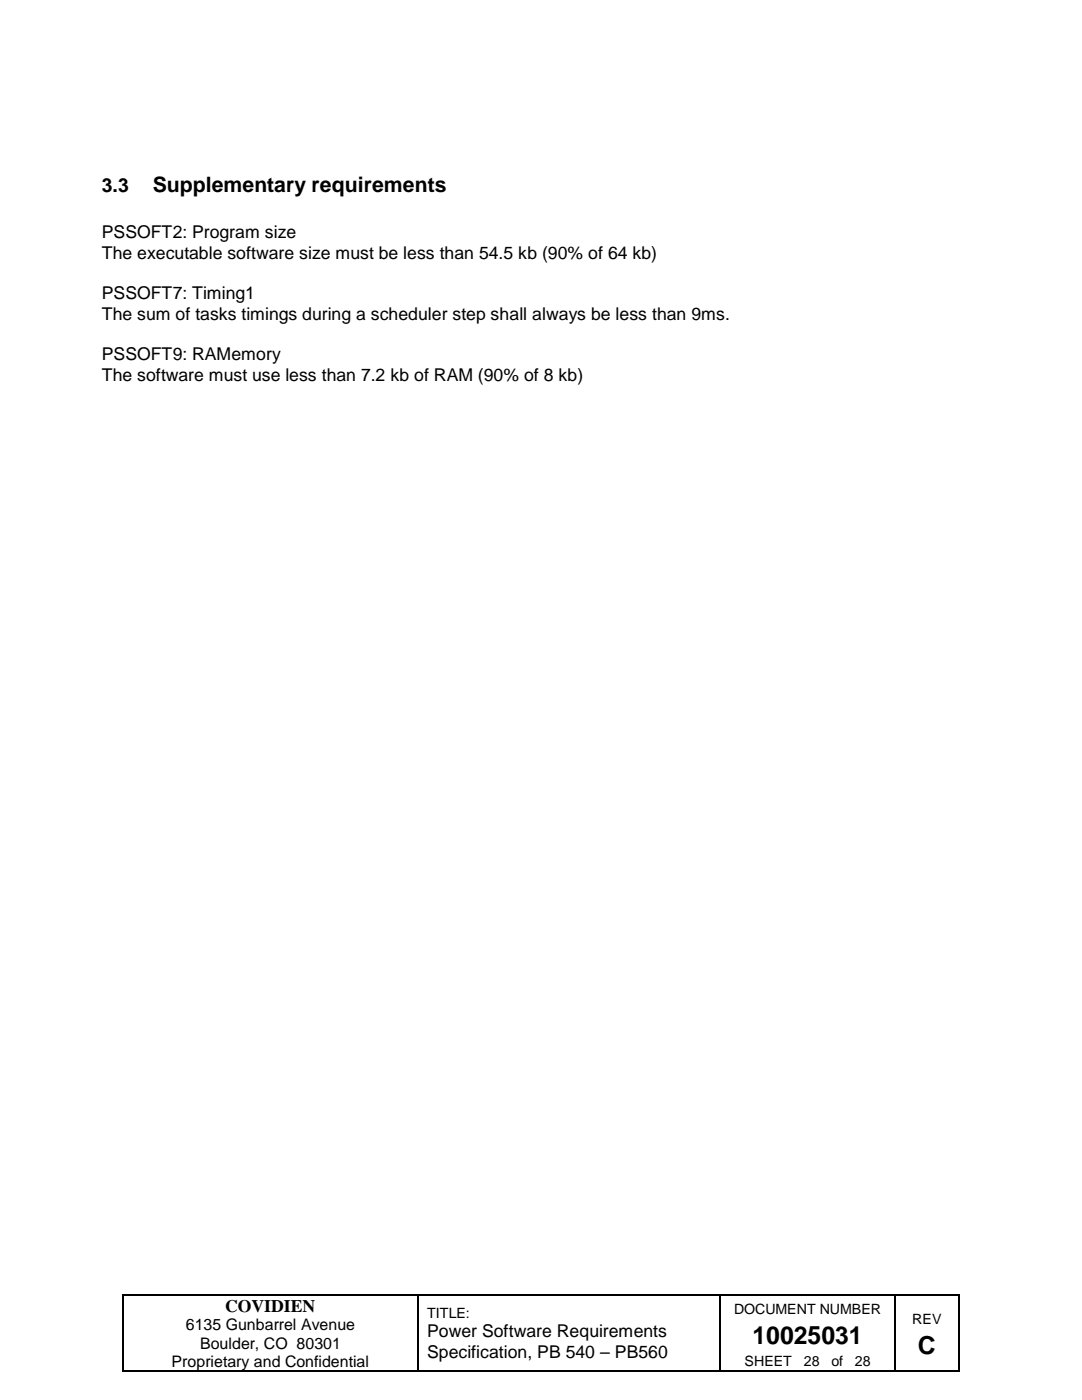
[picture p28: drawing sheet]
<svg xmlns="http://www.w3.org/2000/svg" width="216mm" height="279mm" viewBox="0 0 216 279" stroke-linecap="round" stroke-linejoin="round" font-family="sans-serif">
<defs><g id="words">
<g font-size="4.9">
<text x="150.2" y="268.1">10025031</text>
<text x="183.2" y="270.1">C</text>
</g>
<text font-size="4.2" x="30.5" y="38.3">Supplementary requirements</text>
<text font-size="3.9" x="20.3" y="38.3">3.3</text>
<g font-size="3.5">
<text x="20.3" y="47.6">PSSOFT2: Program size</text>
<text x="20.3" y="51.6">The executable software size must be less than 54.5 kb (90% of 64 kb)</text>
<text x="20.3" y="59.7">PSSOFT7: Timing1</text>
<text x="20.3" y="63.8">The sum of tasks timings during a scheduler step shall always be less than 9ms.</text>
<text x="20.3" y="71.9">PSSOFT9: RAMemory</text>
<text x="20.3" y="75.9">The software must use less than 7.2 kb of RAM (90% of 8 kb)</text>
<text x="44.9" y="261.8">COVIDIEN</text>
<text x="85.3" y="266.9">Power Software Requirements</text>
<text x="85.3" y="270.9">Specification, PB 540 – PB560</text>
</g>
<g font-size="3.2">
<text x="37.1" y="265.5">6135 Gunbarrel Avenue</text>
<text x="39.9" y="269.2">Boulder, CO 80301</text>
<text x="34.2" y="272.8">Proprietary and Confidential</text>
</g>
<g font-size="2.8">
<text x="85.3" y="263">TITLE:</text>
<text x="146.5" y="262.2">DOCUMENT NUMBER</text>
<text x="182" y="264.2">REV</text>
<text x="148.6" y="272.5">SHEET</text>
<text x="160.4" y="272.5">28</text>
<text x="165.9" y="272.5">of</text>
<text x="170.6" y="272.5">28</text>
</g>
</g></defs>
<path d="M24.5 258.2h.2v.3h-.2zM83.2 258.2h.3v.3h-.3zM143.6 258.2h.2v.3h-.2zM178.5 258.2h.2v.3h-.2zM191.2 258.2h.2v.3h-.2zM24.5 273.5h.2v.3h-.2zM83.2 273.5h.3v.3h-.3zM143.6 273.5h.2v.3h-.2zM178.5 273.5h.2v.3h-.2zM191.2 273.5h.2v.3h-.2z" fill="#000"/>
<g fill="none" stroke="#000" stroke-width=".25">
<path d="M24.6 258.5v15M24.7 258.4h58.5M83.4 258.5v15M83.5 258.4h60.1M143.7 258.5v15M143.8 258.4h34.7M178.6 258.5v15M178.7 258.4h12.5M191.3 258.5v15M24.7 273.6h58.5M83.5 273.6h60.1M143.8 273.6h34.7"/>
<path d="M178.7 273.6h12.5"/>
</g>
<use href="#words"/>
</svg>
